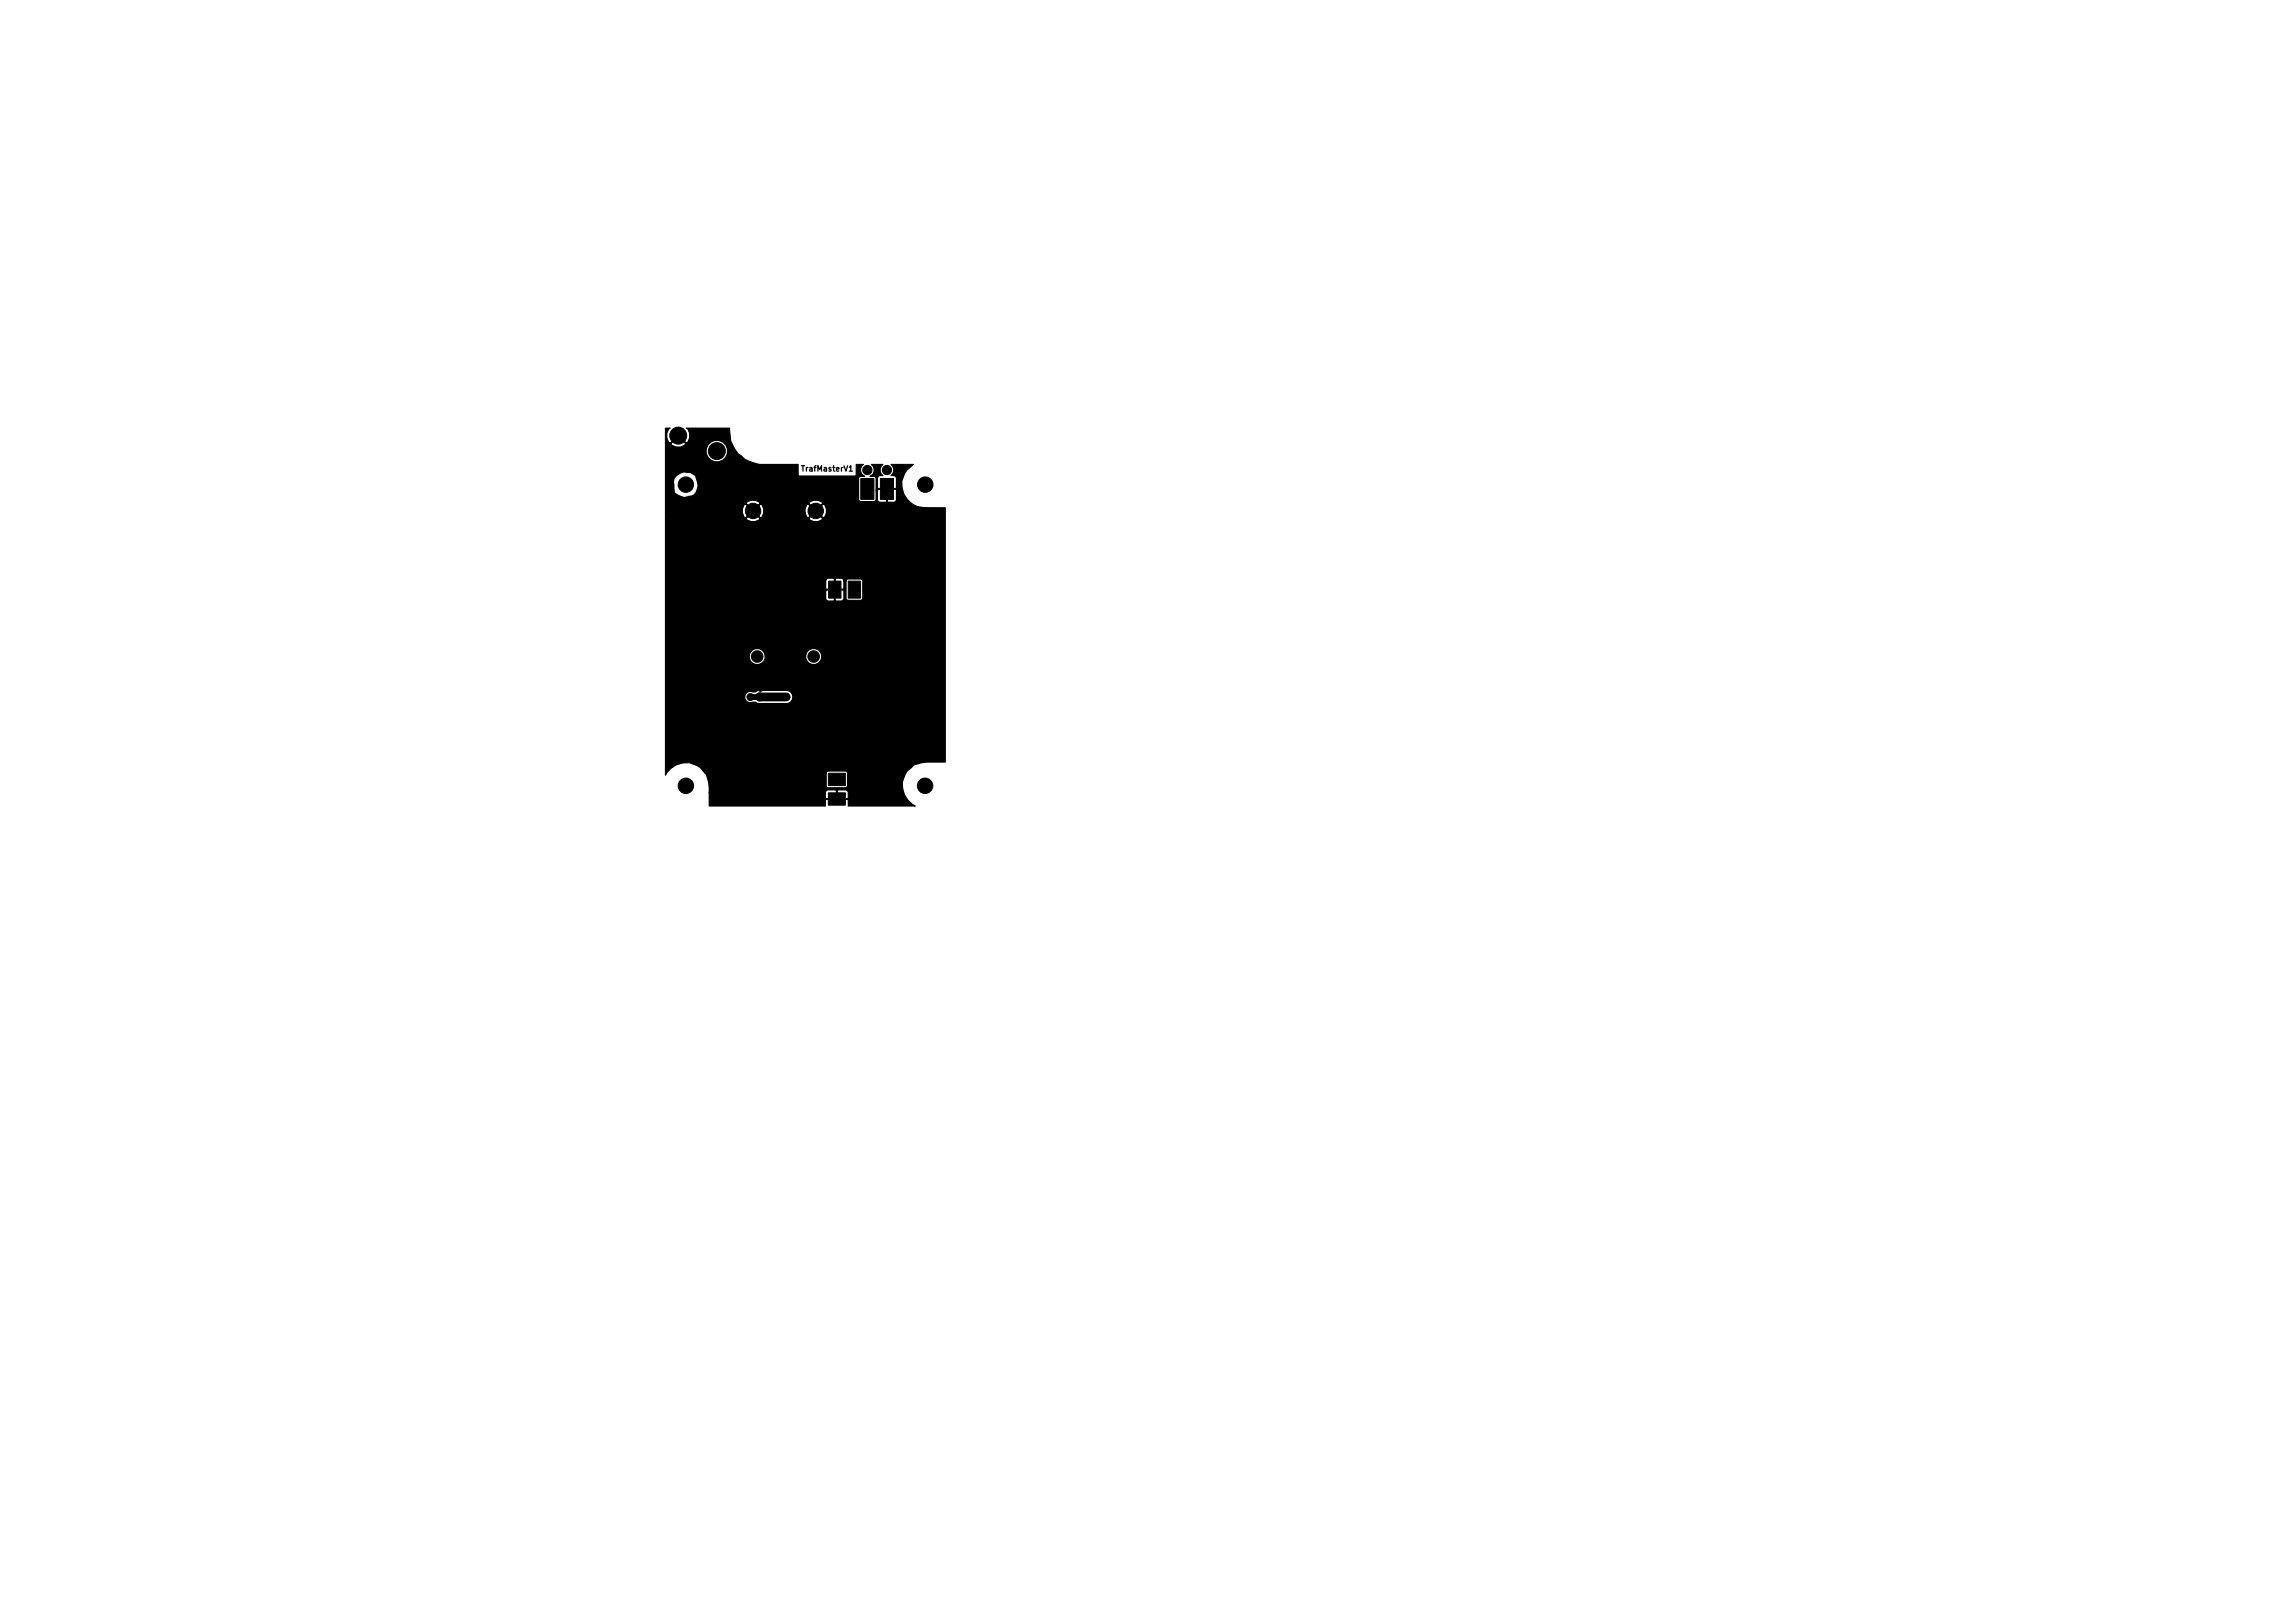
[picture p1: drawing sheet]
<svg xmlns="http://www.w3.org/2000/svg" width="297mm" height="210mm" viewBox="0 0 297 210" stroke-linecap="round" stroke-linejoin="round" font-family="sans-serif">
<defs><g id="words">
<text font-size="1" x="104" y="61.1">TrafMasterV1</text>
</g></defs>
<g fill="#000" stroke="#000" stroke-width=".13">
<path d="M107.3 75.3h1.6v2.2h-1.6zM109.9 75.3h1.6v2.2h-1.6zM111.5 62h1.7v2.7h-1.7zM114 62h1.7v2.7h-1.7zM107.3 102.7h2.2v1.6h-2.2zM107.3 100.2h2.2v1.6h-2.2z"/>
<circle cx="87.9" cy="56.4" r=".9"/>
<circle cx="87.9" cy="56.4" r="1.1"/>
<circle cx="92.9" cy="58.4" r=".9"/>
<circle cx="92.9" cy="58.4" r="1.1"/>
<circle cx="88.8" cy="62.8" r="1"/>
<circle cx="90.6" cy="68.2" r=".32"/>
<circle cx="90.6" cy="65.4" r=".32"/>
<circle cx="93.9" cy="72.2" r=".32"/>
<circle cx="97.6" cy="66.2" r="1"/>
<circle cx="99.3" cy="74.9" r=".32"/>
<circle cx="102.3" cy="77.4" r=".32"/>
<circle cx="103.8" cy="77.7" r=".32"/>
<circle cx="103.8" cy="74.9" r=".32"/>
<circle cx="105.7" cy="66.2" r="1"/>
<circle cx="107.4" cy="70.2" r=".32"/>
<circle cx="109.7" cy="62.7" r=".32"/>
<circle cx="112.4" cy="60.9" r=".6"/>
<circle cx="113.3" cy="76.3" r=".32"/>
<circle cx="114.9" cy="60.9" r=".6"/>
<circle cx="119.9" cy="62.8" r="1"/>
<circle cx="120.3" cy="79.8" r=".32"/>
<circle cx="121.7" cy="78.6" r=".32"/>
<circle cx="87.1" cy="95.5" r=".32"/>
<circle cx="89.5" cy="88.8" r=".32"/>
<circle cx="91.2" cy="83.6" r=".32"/>
<circle cx="91.2" cy="82.4" r=".32"/>
<circle cx="92.4" cy="82.4" r=".32"/>
<circle cx="92.4" cy="83.6" r=".32"/>
<circle cx="94.3" cy="90.9" r=".32"/>
<circle cx="97.2" cy="90.3" r=".44"/>
<circle cx="98.1" cy="85.1" r=".75"/>
<circle cx="98.5" cy="89.2" r=".32"/>
<circle cx="99.2" cy="93.4" r=".32"/>
<circle cx="100" cy="99" r=".32"/>
<circle cx="100.9" cy="88.9" r=".32"/>
<circle cx="101.2" cy="97.4" r=".32"/>
<circle cx="101.8" cy="90.3" r=".44"/>
<circle cx="105.4" cy="85.1" r=".75"/>
<circle cx="107.5" cy="96.7" r=".32"/>
<circle cx="109.3" cy="91.8" r=".32"/>
<circle cx="110.5" cy="84" r=".32"/>
<circle cx="113" cy="99.2" r=".32"/>
<circle cx="117.1" cy="88.9" r=".32"/>
<circle cx="117.1" cy="90.1" r=".32"/>
<circle cx="118.3" cy="88.9" r=".32"/>
<circle cx="118.3" cy="90.1" r=".32"/>
<circle cx="120.9" cy="96.9" r=".32"/>
<circle cx="121.6" cy="87.2" r=".32"/>
<circle cx="88.8" cy="101.8" r="1"/>
<circle cx="103.8" cy="102.7" r=".32"/>
<circle cx="114.8" cy="101.9" r=".32"/>
<circle cx="119.8" cy="101.8" r="1"/>
</g>
<path d="M98.4 90.3h.1M98.4 90.3h3.4" fill="none" stroke="#000" stroke-width="1.1"/>
<path d="M97.2 90.3h1.2M98.4 90.3h.1" fill="none" stroke="#000" stroke-width=".76"/>
<path d="M86.2 55.5h.6a1.21 1.21 0 0 0 0 1.9l1-1.1 1.1 1.1a1.21 1.21 0 0 0 0-1.9h5.6l.2 1.7 .5 1 .4 .5 .9 .8 .5 .3 1.4 .4h5v1.5h7.5v-1.5h.9a.88 .88 0 0 0 .2 1.5h-.6l-.2 .2v2.8l.1 .2 .2 .1h1.8l.2-.3v-1.2h.2v1.4l.3 .2h.8v-.1v-1.6h.1v1.6l.1 .1h.8l.3-.2v-1.4l-.1-.1h-2.2l-.3 .1v-1.6l-.2-.2h-.6a.88 .88 0 0 0 .2-1.5h1.5l-.2 .2a.88 .88 0 0 0 .2 1.2h-.4l-.3 .2v1.4l.1 .1h2.2l.1-.1v-1.3l-.1-.2-.6-.1 .2-.2a.89 .89 0 0 0-.2-1.2h2.9l-.8 .7-.3 .5a2.33 2.33 0 0 0-.4 1.7 2.99 2.99 0 0 0 2.8 2.7h2.9v32.9l-3.1 .1a2.92 2.92 0 0 0-2.5 3.2 3 3 0 0 0 1.3 2.2l.4 .2h-8.7v-.7l-.1-.1h-2.8l-.1 .1v.7h-15v-1.8h15v.8l.1 .1h1.4v-1.1h.1v1.1h1.3l.1-.1v-.8l-.3-.3h-1l-.1 .1-.2-.1h-1.1l-.3 .3h-15l-.1-1.3-.3-.9-.1-.2h15.6v1.6l.1 .2 .2 .1h2.2l.2-.1 .1-.2v-1.7l-.3-.2h-2.2l-.2 .1-.1 .2h-15.6l-.7-.8-.4-.2a2.33 2.33 0 0 0-1.7-.4 2.96 2.96 0 0 0-2.4 1.6v-10.2h10.3a.72 .72 0 0 0 .2 .7 .72 .72 0 0 0 .8 .1h.4l.5 .2 3.8-.1a.86 .86 0 0 0 .5-.9 .86 .86 0 0 0-.8-.8h-3.5l-.6 .2h-.5a.74 .74 0 0 0-.8 .6h-10.3v-5.4h10.9v.5a1.05 1.05 0 0 0 1.2 .8 1.05 1.05 0 0 0 .8-1.3h5.3v.5a1.05 1.05 0 0 0 1.6 .6 1.05 1.05 0 0 0 0-1.7 1.05 1.05 0 0 0-1.6 .6h-5.3l-.1-.3a1.05 1.05 0 0 0-1.1-.5 1.05 1.05 0 0 0-.8 .8h-10.9v-8.3h20.8v1.1l.3 .3h.7l.1-.1v-1.4h.1v1.4l.1 .1 .9-.1 .1-.2v-1.1l-.1-.1h-2.1l-.1 .1h-20.8v-1.3h20.8v1l.1 .1h1v-1.3h.1v1.3h1l.1-.1v-.9h.3v2.2l.1 .2 .2 .1h1.6l.2-.1 .1-.2v-2.2l-.1-.2-.2-.1h-1.6l-.2 .1-.1 .2h-.3v-.2l-.3-.2h-.7l-.1 .1-.2-.1h-.7l-.3 .3h-20.8v-8h10.5a1.11 1.11 0 0 0 1.7 0h6.4l.1 .2a1.19 1.19 0 0 0 1.7-.2l-.9-.9-.9 .9h-6.4l-.8-.9-.9 .9h-10.5v-.7h10l.2 .5 .2 .1 .9-.9h.1l.9 .9 .2-.1 .2-.5h5.4l.2 .5 .2 .1 .9-.9h.1l.9 .9a1.11 1.11 0 0 0 0-1.8l-.9 .9h-.1l-.9-.9-.2 .1-.2 .5v.6h-5.4v-.6l-.2-.5-.2-.1-.9 .9h-.1l-.9-.9-.2 .1-.2 .5v.6h-10v-1.3h10.5l.9 .9 .8-.9h6.4l.9 .9 .9-.9-.1-.2a1.19 1.19 0 0 0-1.7 .2h-6.4l-.1-.2a1.19 1.19 0 0 0-1.6 .2h-10.5v-2.7h1l.2 1.4 .8 .4a.91 .91 0 0 0 1 0 1.01 1.01 0 0 0 1.1-.9 2.7 2.7 0 0 0-.2-1.8l-.7-.4h-.4a1.51 1.51 0 0 0-1.8 1.3h-1v-4.3h5.3v.5a1.41 1.41 0 0 0 2.1 .9 1.41 1.41 0 0 0 0-2.3 1.41 1.41 0 0 0-2.1 .9h-5.3v-.7h.7l.1 .2a1.29 1.29 0 0 0 1.8-.2l-.9-1-1 1h-.7z" fill="#000" stroke="#000" stroke-width=".15"/>
<use href="#words"/>
</svg>
